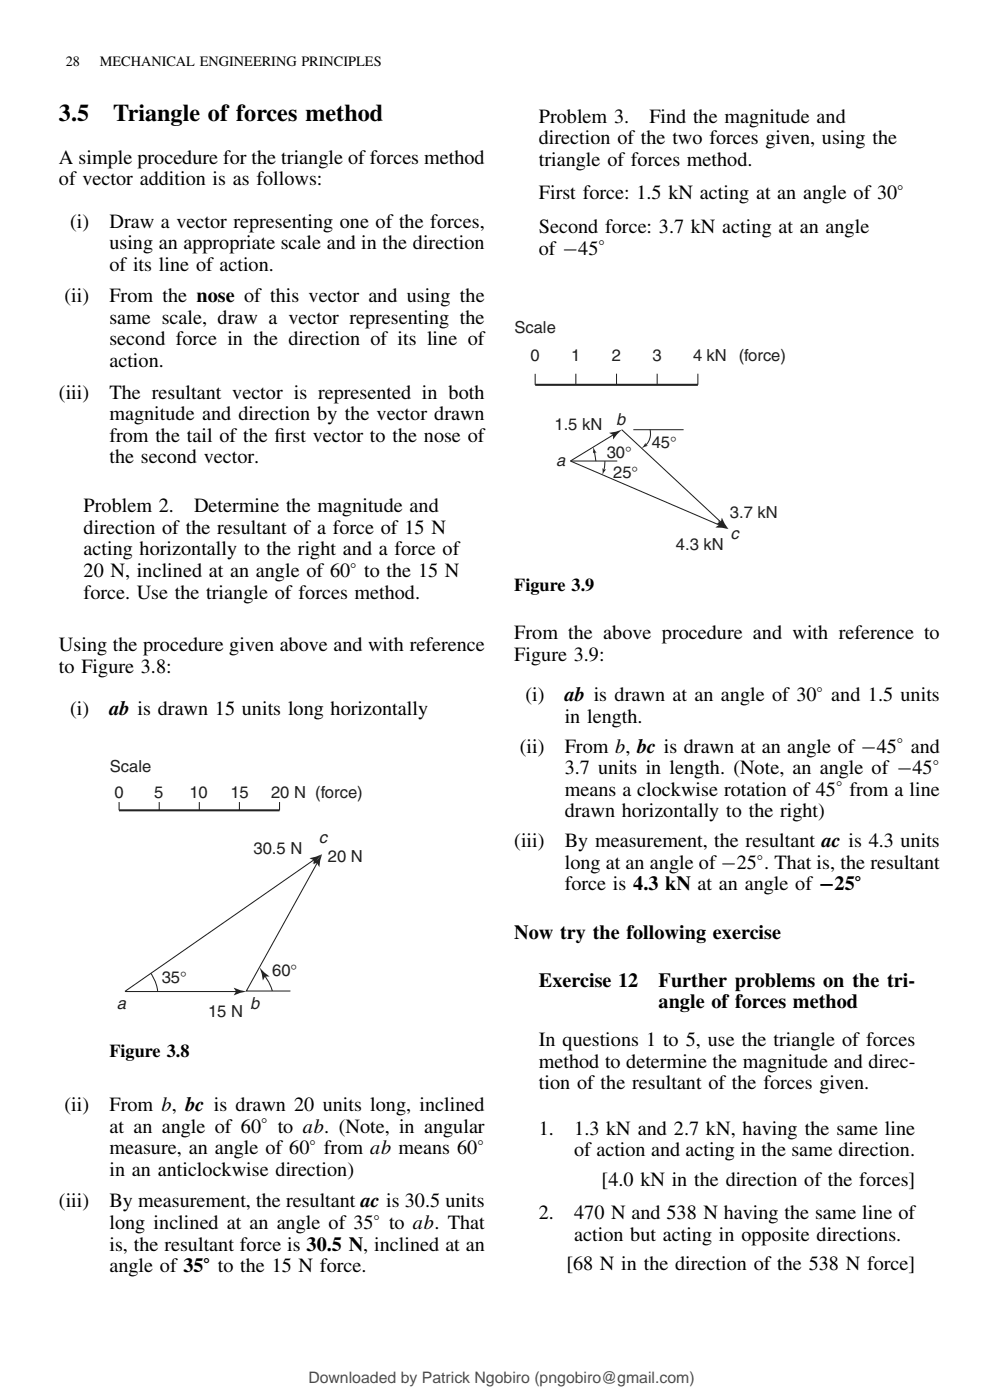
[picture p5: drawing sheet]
<svg xmlns="http://www.w3.org/2000/svg" width="179mm" height="250mm" viewBox="0 0 179 250" stroke-linecap="round" stroke-linejoin="round" font-family="sans-serif">
<defs><g id="words">
<g font-size="4.3">
<text x="10.5" y="21.7">3.5</text>
<text x="20.2" y="21.7">Triangle of forces method</text>
</g>
<g font-size="3.6">
<text x="96.1" y="21.9">Problem 3.</text>
<text x="115.8" y="21.9">Find the magnitude and</text>
<text x="10.5" y="29.2">A simple procedure for the triangle of forces method</text>
<text x="96.1" y="25.8">direction of the two forces given, using the</text>
<text x="96.1" y="29.6">triangle of forces method.</text>
<text x="10.5" y="33.1">of vector addition is as follows:</text>
<text x="96.1" y="35.6">First force: 1.5 kN acting at an angle of 30</text>
<text x="12.5" y="40.6">(i)</text>
<text x="19.5" y="40.6">Draw a vector representing one of the forces,</text>
<text x="96.1" y="41.6">Second force: 3.7 kN acting at an angle</text>
<text x="19.5" y="44.5">using an appropriate scale and in the direction</text>
<text x="96.1" y="45.4">of −45</text>
<text x="11.5" y="54">(ii)</text>
<text x="19.5" y="48.3">of its line of action.</text>
<text x="19.5" y="54">From the nose of this vector and using the</text>
<text x="19.5" y="57.8">same scale, draw a vector representing the</text>
<text x="19.5" y="61.7">second force in the direction of its line of</text>
<text x="19.5" y="65.5">action.</text>
<text x="10.5" y="71.1">(iii)</text>
<text x="19.5" y="71.1">The resultant vector is represented in both</text>
<text x="19.5" y="75">magnitude and direction by the vector drawn</text>
<text x="19.5" y="78.8">from the tail of the f</text>
<text x="19.5" y="82.7">the second vector.</text>
<text x="49" y="78.8">irst vector to the nose of</text>
<text x="14.9" y="91.4">Problem 2.</text>
<text x="14.9" y="95.2">direction of the resultant of a force of 15 N</text>
<text x="34.6" y="91.4">Determine the magnitude and</text>
<text x="14.9" y="99.1">acting horizontally to the right and a force of</text>
<text x="14.9" y="103">20 N, inclined at an angle of 60 to the 15 N</text>
<text x="14.9" y="106.8">force. Use the triangle of forces method.</text>
<text x="10.5" y="116.2">Using the procedure given above and with reference</text>
<text x="91.7" y="114.1">From the above procedure and with reference to</text>
<text x="91.7" y="117.9">Figure 3.9:</text>
<text x="10.5" y="120.1">to Figure 3.8:</text>
<text x="93.7" y="125.1">(i)</text>
<text x="100.7" y="125.1">ab is drawn at an angle of 30</text>
<text x="148.2" y="125.1">and 1.5 units</text>
<text x="12.5" y="127.7">(i)</text>
<text x="19.5" y="127.7">ab is drawn 15 units long horizontally</text>
<text x="100.7" y="129">in length.</text>
<text x="92.7" y="134.4">(ii)</text>
<text x="100.7" y="134.4">From b, bc is drawn at an angle of −45 and</text>
<text x="100.7" y="142">means a clockwise rotation of 45 from a line</text>
<text x="100.7" y="138.2">3.7 units in length. (Note, an angle of −45</text>
<text x="100.7" y="145.9">drawn horizontally to the right)</text>
<text x="91.7" y="151.3">(iii)</text>
<text x="100.7" y="155.1">long at an angle of −25 . That is, the resultant</text>
<text x="100.7" y="151.3">By measurement, the resultant ac is 4.3 units</text>
<text x="100.7" y="158.9">force is 4.3 kN at an angle of −25</text>
<text x="91.7" y="167.5">Now try the following exercise</text>
<text x="96.1" y="176.1">Exercise 12</text>
<text x="117.4" y="180">angle of forces method</text>
<text x="117.5" y="176.1">Further problems on the tri-</text>
<text x="96.1" y="186.7">In questions 1 to 5, use the triangle of forces</text>
<text x="96.1" y="190.6">method to determine the magnitude and direc-</text>
<text x="96.1" y="194.4">tion of the resultant of the forces given.</text>
<text x="11.5" y="198.4">(ii)</text>
<text x="19.5" y="202.2">at an angle of 60</text>
<text x="19.5" y="198.4">From b, bc is drawn 20 units long, inclined</text>
<text x="49.5" y="202.2">to ab. (Note, in angular</text>
<text x="96.1" y="202.5">1.</text>
<text x="102.4" y="202.5">1.3 kN and 2.7 kN, having the same line</text>
<text x="19.5" y="209.9">in an anticlockwise direction)</text>
<text x="19.5" y="206">measure, an angle of 60</text>
<text x="57.8" y="206">from ab means 60</text>
<text x="102.4" y="206.4">of action and acting in the same direction.</text>
<text x="10.5" y="215.5">(iii)</text>
<text x="19.5" y="215.5">By measurement, the resultant ac is 30.5 units</text>
<text x="107.3" y="211.6">[4.0 kN in the direction of the forces]</text>
<text x="19.5" y="219.4">long inclined at an angle of 35</text>
<text x="69.4" y="219.4">to ab. That</text>
<text x="96.1" y="217.6">2.</text>
<text x="102.4" y="217.6">470 N and 538 N having the same line of</text>
<text x="102.4" y="221.5">action but acting in opposite directions.</text>
<text x="19.5" y="223.2">is, the resultant force is 30.5 N, inclined at an</text>
<text x="19.5" y="227.1">angle of 35 to the 15 N force.</text>
<text x="101" y="226.8">[68 N in the direction of the 538 N force]</text>
</g>
<g font-size="3.3">
<text x="91.7" y="105.5">Figure 3.9</text>
<text x="19.5" y="188.7">Figure 3.8</text>
</g>
<g font-size="3" fill="#221f1f">
<text x="91.7" y="59.5">Scale</text>
<text x="94.6" y="64.5">0</text>
<text x="101.9" y="64.4">1</text>
<text x="109.1" y="64.4">2</text>
<text x="116.4" y="64.4">3</text>
<text x="123.6" y="64.4">4 kN</text>
<text x="131.7" y="64.4">(force)</text>
<text x="98.9" y="76.8">1.5 kN</text>
<text x="109.9" y="75.8">b</text>
<text x="99.2" y="83.2">a</text>
<text x="108.2" y="81.8">30°</text>
<text x="116.2" y="80">45°</text>
<text x="109.3" y="85.2">25°</text>
<text x="130.2" y="92.5">3.7 kN</text>
<text x="120.5" y="98.1">4.3 kN</text>
<text x="130.3" y="96.3">c</text>
<text x="19.6" y="137.9">Scale</text>
<text x="20.4" y="142.4">0</text>
<text x="27.5" y="142.4">5</text>
<text x="33.8" y="142.4">10</text>
<text x="41.1" y="142.4">15</text>
<text x="48.3" y="142.4">20 N (force)</text>
<text x="45.2" y="152.5">30.5 N</text>
<text x="56.9" y="150.5">c</text>
<text x="58.5" y="153.8">20 N</text>
<text x="28.8" y="175.5">35°</text>
<text x="48.5" y="174.2">60°</text>
<text x="20.8" y="180.1">a</text>
<text x="37.1" y="181.5">15 N</text>
<text x="44.6" y="180.1">b</text>
</g>
<g font-size="2.8">
<text x="160" y="35">°</text>
<text x="106.7" y="44.9">°</text>
<text x="62.4" y="102.4">°</text>
<text x="145.6" y="124.5">°</text>
<text x="160" y="133.8">°</text>
<text x="166.3" y="137.6">°</text>
<text x="149.1" y="141.4">°</text>
<text x="135" y="154.5">°</text>
<text x="152.4" y="158.3">°</text>
<text x="46.6" y="201.6">°</text>
<text x="55.2" y="205.4">°</text>
<text x="85.1" y="205.4">°</text>
<text x="66.6" y="218.8">°</text>
<text x="36.3" y="226.5">°</text>
</g>
<text font-size="2.8" fill="#4d4d4d" x="55" y="246.8">Downloaded by Patrick Ngobiro (pngobiro@gmail.com)</text>
<g font-size="2.5">
<text x="11.7" y="11.8">28</text>
<text x="17.8" y="11.8">MECHANICAL ENGINEERING PRINCIPLES</text>
</g>
</g></defs>
<path d="M21.2 144.6h28.7" fill="none" stroke="#221f1f" stroke-width=".37"/>
<path d="M21.2 143.2v1.4M28.4 143.2v1.4M35.5 143.2v1.4M42.7 143.2v1.4M49.9 143.2v1.4M22.3 177h20" fill="none" stroke="#221f1f" stroke-width=".18"/>
<path d="M41.7 176.3l2.2 .7-1.1 .2-1.1 .5 .4-.7z" fill="#221f1f"/>
<path d="M56.1 153.4l-33.8 23.5" fill="none" stroke="#221f1f" stroke-width=".18"/>
<path d="M55.2 153.2l1.2-.3 1-.4-.8 .8-.6 1-.1-.8z" fill="#221f1f"/>
<path d="M56.6 153.9l-12.7 23h7.9" fill="none" stroke="#221f1f" stroke-width=".18"/>
<path d="M55.8 154.1l.9-.8 .7-.8-.3 1.1-.1 1.1-.5-.6z" fill="#221f1f"/>
<path d="M26.9 173.7l.3 .5a6.7 6.7 0 0 1 .9 2.8M47.2 174.1l.8 1.3 .6 1.5" fill="none" stroke="#221f1f" stroke-width=".18"/>
<path d="M46.3 172.7l1.7 1.6h-.7l-.4 .7-.2-1.2z" fill="#221f1f"/>
<path d="M95.4 68.7h29.1" fill="none" stroke="#221f1f" stroke-width=".37"/>
<path d="M95.4 66.7v2M102.7 66.7v2M109.9 66.7v2M110.9 76.7l17.8 16.6M112.9 76.7h9M117.2 66.7v2M124.4 66.7v2M101.8 82.3h8.3" fill="none" stroke="#221f1f" stroke-width=".18"/>
<path d="M128.7 92.4l1.2 2-1-.6-1.1-.4 .8-.2z" fill="#221f1f"/>
<path d="M101.7 82.3l26.7 11.5" fill="none" stroke="#221f1f" stroke-width=".18"/>
<path d="M128.1 92.9l1.8 1.5-1.1-.2h-1.2l.6-.5z" fill="#221f1f"/>
<path d="M109.5 77.5l-7.8 4.8" fill="none" stroke="#221f1f" stroke-width=".18"/>
<path d="M108.7 77.2l1.1-.1 1.1-.4-.8 .8-.8 .9v-.8z" fill="#221f1f"/>
<path d="M107.9 82.3l-.2 1.6" fill="none" stroke="#221f1f" stroke-width=".18"/>
<path d="M107.4 83.6l.3 .3 .4-.1-.7 .9z" fill="#221f1f"/>
<path d="M106 80.6l.3 1.7" fill="none" stroke="#221f1f" stroke-width=".18"/>
<path d="M105.8 79.8l.6 1.1-.4-.2-.3 .3z" fill="#221f1f"/>
<path d="M115.9 76.7a2.9 2.9 0 0 1-.8 2.8" fill="none" stroke="#221f1f" stroke-width=".18"/>
<path d="M115.1 79l.1 .4 .3 .2-1.1 .4z" fill="#221f1f"/>
<use href="#words"/>
</svg>
